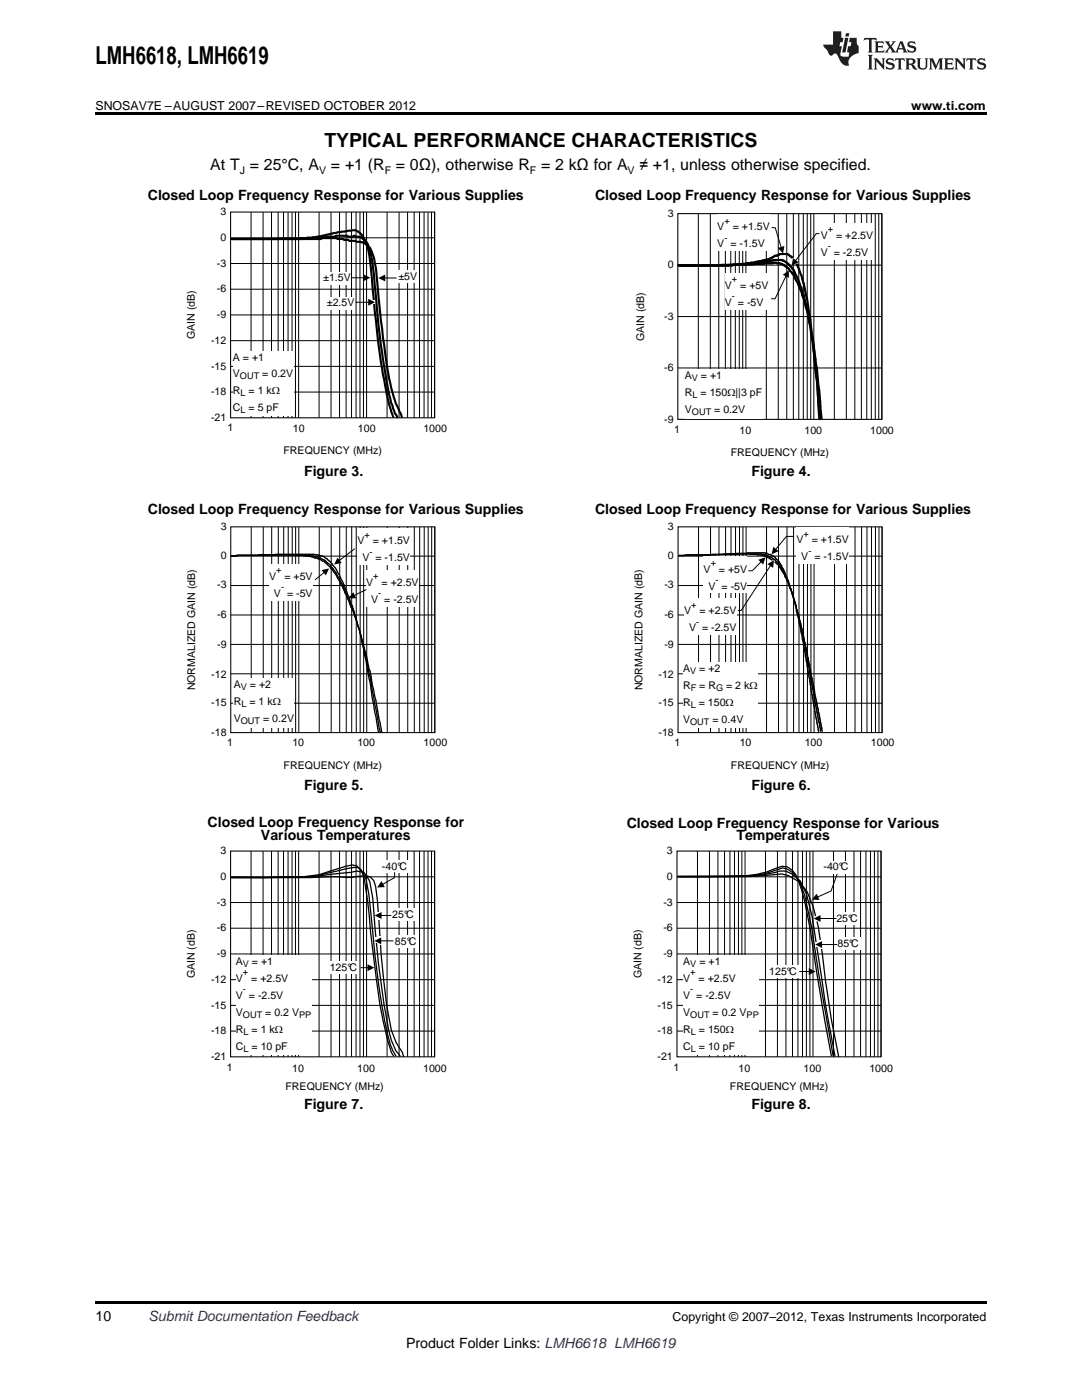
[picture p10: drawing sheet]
<svg xmlns="http://www.w3.org/2000/svg" width="216mm" height="279mm" viewBox="0 0 216 279" stroke-linecap="round" stroke-linejoin="round" font-family="sans-serif">
<defs><g id="words">
<text font-size="4.9" x="19" y="12.8">LMH6618, LMH6619</text>
<text font-size="3.9" x="64.7" y="29.3">TYPICAL PERFORMANCE CHARACTERISTICS</text>
<g font-size="3.2">
<text x="41.9" y="34">At T = 25°C, A</text>
<text x="66" y="34">= +1 (R = 0Ω), otherwise R = 2 kΩ for A</text>
<text x="127.6" y="34">≠ +1, unless otherwise specified.</text>
</g>
<g font-size="2.8">
<text x="29.5" y="40">Closed Loop Frequency Response for Various Supplies</text>
<text x="118.7" y="40">Closed Loop Frequency Response for Various Supplies</text>
<text x="60.7" y="95.1">Figure 3.</text>
<text x="149.9" y="95.1">Figure 4.</text>
<text x="29.5" y="102.5">Closed Loop Frequency Response for Various Supplies</text>
<text x="118.7" y="102.5">Closed Loop Frequency Response for Various Supplies</text>
<text x="60.7" y="157.6">Figure 5.</text>
<text x="149.9" y="157.6">Figure 6.</text>
<text x="41.4" y="165">Closed Loop Frequency Response for</text>
<text x="52.1" y="167.7">Various Temperatures</text>
<text x="125.1" y="165.2">Closed Loop Frequency Response for Various</text>
<text x="146.9" y="167.7">Temperatures</text>
<text x="60.7" y="221.4">Figure 7.</text>
<text x="149.9" y="221.4">Figure 8.</text>
<text x="19" y="263.6">10</text>
<text x="81" y="269">Product Folder Links: LMH6618 LMH6619</text>
</g>
<text font-size="2.8" fill="#0000c8" x="29.6" y="263.6">Submit Documentation Feedback</text>
<g font-size="2.5">
<text x="19" y="21.9">SNOSAV7E –AUGUST 2007–REVISED OCTOBER 2012</text>
<text x="181.8" y="21.9">www.ti.com</text>
<text x="134.2" y="263.6">Copyright © 2007–2012, Texas Instruments Incorporated</text>
</g>
<g font-size="2.1">
<text x="47.8" y="34.6">J</text>
<text x="63.7" y="34.6">V</text>
<text x="76.8" y="34.6">F</text>
<text x="105.7" y="34.6">F</text>
<text x="125.2" y="34.6">V</text>
<text x="44" y="43">3</text>
<text x="133.2" y="43.3">3</text>
<text x="143.1" y="46">V</text>
<text x="146.2" y="46">= +1.5V</text>
<text x="163.8" y="47.6">V</text>
<text x="166.8" y="47.6">= +2.5V</text>
<text x="43.3" y="53.2">-3</text>
<text x="44" y="48.1">0</text>
<text x="133.2" y="53.5">0</text>
<text x="143.1" y="49.4">V</text>
<text x="145.7" y="49.4">= -1.5V</text>
<text x="163.8" y="51">V = -2.5V</text>
<text x="43.3" y="58.4">-6</text>
<text x="64.5" y="56.1">±1.5V</text>
<text x="79.5" y="55.9">±5V</text>
<text x="144.6" y="57.6">V</text>
<text x="147.7" y="57.6">= +5V</text>
<text x="43.3" y="63.5">-9</text>
<text x="65.2" y="61.1">±2.5V</text>
<text x="132.5" y="63.8">-3</text>
<text x="144.6" y="61">V</text>
<text x="147.2" y="61">= -5V</text>
<text x="38.9" y="67.7" transform="rotate(-90 38.9 67.7)">GAIN (dB)</text>
<text x="42.1" y="68.6">-12</text>
<text x="128.5" y="68" transform="rotate(-90 128.5 68)">GAIN (dB)</text>
<text x="42.1" y="73.8">-15</text>
<text x="46.5" y="72.1">A = +1</text>
<text x="46.5" y="75.2">V</text>
<text x="52.3" y="75.2">= 0.2V</text>
<text x="132.5" y="74.1">-6</text>
<text x="136.6" y="75.7">A</text>
<text x="139.9" y="75.7">= +1</text>
<text x="42.1" y="78.9">-18</text>
<text x="46.5" y="78.6">R</text>
<text x="46.5" y="82">C</text>
<text x="49.6" y="78.6">= 1 k</text>
<text x="49.6" y="82">= 5 pF</text>
<text x="54.3" y="78.6">:</text>
<text x="136.6" y="82.4">V</text>
<text x="136.6" y="79">R</text>
<text x="139.8" y="79">= 150</text>
<text x="142.5" y="82.4">= 0.2V</text>
<text x="145.1" y="79">:</text>
<text x="146.8" y="79">||3 pF</text>
<text x="42.1" y="84.1">-21</text>
<text x="45.4" y="86.1">1</text>
<text x="58.4" y="86.1">10</text>
<text x="71.4" y="86.1">100</text>
<text x="84.5" y="86.1">1000</text>
<text x="132.5" y="84.4">-9</text>
<text x="134.5" y="86.5">1</text>
<text x="147.6" y="86.5">10</text>
<text x="160.5" y="86.5">100</text>
<text x="173.6" y="86.5">1000</text>
<text x="56.6" y="90.6">FREQUENCY (MHz)</text>
<text x="145.8" y="91">FREQUENCY (MHz)</text>
<text x="44" y="105.8">3</text>
<text x="133.3" y="105.8">3</text>
<text x="44" y="111.5">0</text>
<text x="71.3" y="108.7">V</text>
<text x="72.3" y="112">V</text>
<text x="74.4" y="108.7">= +1.5V</text>
<text x="74.9" y="112">= -1.5V</text>
<text x="133.3" y="111.5">0</text>
<text x="158.9" y="108.4">V</text>
<text x="159.9" y="111.8">V</text>
<text x="162" y="108.4">= +1.5V</text>
<text x="162.5" y="111.8">= -1.5V</text>
<text x="43.3" y="117.4">-3</text>
<text x="53.7" y="115.7">V</text>
<text x="54.7" y="119.1">V</text>
<text x="56.7" y="115.7">= +5V</text>
<text x="57.3" y="119.1">= -5V</text>
<text x="73.1" y="116.9">V</text>
<text x="76.1" y="116.9">= +2.5V</text>
<text x="132.6" y="117.4">-3</text>
<text x="140.4" y="114.3">V</text>
<text x="141.4" y="117.7">V</text>
<text x="143.5" y="114.3">= +5V</text>
<text x="144" y="117.7">= -5V</text>
<text x="43.3" y="123.4">-6</text>
<text x="74.1" y="120.3">V = -2.5V</text>
<text x="132.6" y="123.4">-6</text>
<text x="136.5" y="122.6">V</text>
<text x="139.6" y="122.6">= +2.5V</text>
<text x="43.3" y="129.3">-9</text>
<text x="132.6" y="129.3">-9</text>
<text x="137.5" y="126">V</text>
<text x="140.1" y="126">= -2.5V</text>
<text x="39" y="137.8" transform="rotate(-90 39 137.8)">NORMALIZED GAIN (dB)</text>
<text x="42.2" y="135.2">-12</text>
<text x="46.6" y="137.3">A</text>
<text x="49.9" y="137.3">= +2</text>
<text x="128.2" y="137.8" transform="rotate(-90 128.2 137.8)">NORMALIZED GAIN (dB)</text>
<text x="131.4" y="135.2">-12</text>
<text x="136.3" y="134">A</text>
<text x="136.3" y="137.4">R</text>
<text x="139.5" y="134">= +2</text>
<text x="139.5" y="137.4">= R</text>
<text x="144.9" y="137.4">= 2 k:</text>
<text x="42.2" y="141">-15</text>
<text x="46.6" y="140.7">R</text>
<text x="49.8" y="140.7">= 1 k</text>
<text x="54.4" y="140.7">:</text>
<text x="131.4" y="141">-15</text>
<text x="136.3" y="140.8">R</text>
<text x="139.4" y="140.8">= 150</text>
<text x="144.8" y="140.8">:</text>
<text x="42.2" y="146.9">-18</text>
<text x="45.3" y="148.8">1</text>
<text x="46.6" y="144.1">V</text>
<text x="52.5" y="144.1">= 0.2V</text>
<text x="58.3" y="148.9">10</text>
<text x="71.3" y="148.9">100</text>
<text x="84.5" y="148.9">1000</text>
<text x="131.4" y="146.9">-18</text>
<text x="134.6" y="148.8">1</text>
<text x="136.3" y="144.2">V</text>
<text x="142.2" y="144.2">= 0.4V</text>
<text x="147.6" y="148.9">10</text>
<text x="160.6" y="148.9">100</text>
<text x="173.8" y="148.9">1000</text>
<text x="56.6" y="153.5">FREQUENCY (MHz)</text>
<text x="145.8" y="153.5">FREQUENCY (MHz)</text>
<text x="44" y="170.5">3</text>
<text x="76.2" y="173.6">-40°C</text>
<text x="133.1" y="170.5">3</text>
<text x="164.3" y="173.7">-40°C</text>
<text x="44" y="175.6">0</text>
<text x="133.1" y="175.6">0</text>
<text x="43.3" y="185.9">-6</text>
<text x="43.3" y="180.8">-3</text>
<text x="78.3" y="183.2">25°C</text>
<text x="132.4" y="185.9">-6</text>
<text x="132.4" y="180.8">-3</text>
<text x="166.9" y="183.9">25°C</text>
<text x="43.3" y="191">-9</text>
<text x="78.8" y="188.6">85°C</text>
<text x="132.4" y="191">-9</text>
<text x="167.1" y="188.9">85°C</text>
<text x="38.9" y="195.3" transform="rotate(-90 38.9 195.3)">GAIN (dB)</text>
<text x="42.1" y="196.2">-12</text>
<text x="47.1" y="192.6">A</text>
<text x="47.1" y="195.9">V</text>
<text x="50.1" y="195.9">= +2.5V</text>
<text x="50.3" y="192.6">= +1</text>
<text x="65.8" y="193.8">125°C</text>
<text x="128" y="195.3" transform="rotate(-90 128 195.3)">GAIN (dB)</text>
<text x="131.2" y="196.2">-12</text>
<text x="136.3" y="192.6">A</text>
<text x="136.3" y="195.9">V</text>
<text x="139.4" y="195.9">= +2.5V</text>
<text x="139.6" y="192.6">= +1</text>
<text x="153.5" y="194.6">125°C</text>
<text x="42.1" y="201.3">-15</text>
<text x="47.1" y="202.7">V</text>
<text x="47.1" y="199.3">V = -2.5V</text>
<text x="52.9" y="202.7">= 0.2 V</text>
<text x="131.2" y="201.3">-15</text>
<text x="136.3" y="199.3">V = -2.5V</text>
<text x="136.3" y="202.7">V</text>
<text x="142.2" y="202.7">= 0.2 V</text>
<text x="42.1" y="206.4">-18</text>
<text x="47.1" y="206.1">R</text>
<text x="47.1" y="209.5">C</text>
<text x="50.2" y="206.1">= 1 k:</text>
<text x="50.2" y="209.5">= 10 pF</text>
<text x="131.2" y="206.4">-18</text>
<text x="136.3" y="206.1">R</text>
<text x="136.3" y="209.5">C</text>
<text x="139.5" y="206.1">= 150</text>
<text x="139.5" y="209.5">= 10 pF</text>
<text x="144.8" y="206.1">:</text>
<text x="42.1" y="211.6">-21</text>
<text x="45.3" y="213.8">1</text>
<text x="58.3" y="213.8">10</text>
<text x="71.3" y="213.8">100</text>
<text x="84.4" y="213.8">1000</text>
<text x="131.2" y="211.6">-21</text>
<text x="134.4" y="213.8">1</text>
<text x="147.4" y="213.8">10</text>
<text x="160.4" y="213.8">100</text>
<text x="173.5" y="213.8">1000</text>
<text x="57" y="217.5">FREQUENCY (MHz)</text>
<text x="145.6" y="217.5">FREQUENCY (MHz)</text>
</g>
<g font-size="1.8">
<text x="144.5" y="44.6">+</text>
<text x="165.2" y="46.3">+</text>
<text x="144.5" y="48">-</text>
<text x="165.2" y="49.7">-</text>
<text x="146" y="56.3">+</text>
<text x="146" y="59.7">-</text>
<text x="47.9" y="75.6">OUT</text>
<text x="138.1" y="76">V</text>
<text x="48" y="79">L</text>
<text x="48" y="82.4">L</text>
<text x="138.1" y="82.8">OUT</text>
<text x="138.2" y="79.4">L</text>
<text x="72.7" y="107.3">+</text>
<text x="160.3" y="107.1">+</text>
<text x="73.7" y="110.7">-</text>
<text x="141.8" y="112.9">+</text>
<text x="161.3" y="110.5">-</text>
<text x="55.1" y="114.4">+</text>
<text x="56.1" y="117.8">-</text>
<text x="74.5" y="115.6">+</text>
<text x="75.5" y="119">-</text>
<text x="142.8" y="116.3">-</text>
<text x="137.9" y="121.3">+</text>
<text x="138.9" y="124.7">-</text>
<text x="48.1" y="137.7">V</text>
<text x="137.7" y="134.4">V</text>
<text x="137.8" y="137.8">F</text>
<text x="142.9" y="137.8">G</text>
<text x="48.2" y="141.1">L</text>
<text x="137.8" y="141.2">L</text>
<text x="48.1" y="144.5">OUT</text>
<text x="137.7" y="144.6">OUT</text>
<text x="48.5" y="192.9">V</text>
<text x="48.5" y="194.6">+</text>
<text x="48.5" y="198">-</text>
<text x="137.7" y="192.9">V</text>
<text x="137.7" y="194.6">+</text>
<text x="137.7" y="198">-</text>
<text x="48.5" y="203.1">OUT</text>
<text x="59.7" y="203.1">PP</text>
<text x="137.7" y="203.1">OUT</text>
<text x="149" y="203.1">PP</text>
<text x="48.6" y="206.5">L</text>
<text x="48.6" y="209.9">L</text>
<text x="137.9" y="206.5">L</text>
<text x="137.9" y="209.9">L</text>
</g>
</g></defs>
<path d="M19 259.7h177.8v.5h-177.8z" fill="#000"/>
<g fill="#fff">
<path d="M66.9 223.1h.3v.7h-.3z"/>
<path d="M156.1 223.1h.4v.7h-.4z"/>
</g>
<path d="M46 175.1h7.4l9.1-.1 8.7-1.2 1.4 .3 .7 1 .5 .8 .6 3.4a199.2 199.2 0 0 0 3.2 26.5l.5 1.8 .9 2.1 .8 1.1M46 175.2l15.9-.1a58.7 58.7 0 0 1 8.5 0l2.8-.3 .7 .2 .7 .7 .4 1.3 .3 2.7a265.8 265.8 0 0 0 1.9 21l.9 4.9 .9 2.4 1.3 2.1 .2 .8M46.1 175.1l15.7-.1 1.7-.3 5.5-1.3 1.6-.3h.9l.5 .4 .4 .7 .6 1.2 .6 3 .4 3.6a184 184 0 0 0 3.3 24.3l.7 2.4 1 2M46.1 175.1h13.8l3.7-.5 5.4-1.7 1.3-.3 .9 .2a5.2 5.2 0 0 1 1.7 4.3l.8 5.5 .2 3.4a235.5 235.5 0 0 0 2.6 17.9l1.6 6.1 .4 .7" fill="none" stroke="#000" stroke-width=".25"/>
<g fill="none" stroke="#000" stroke-width=".2">
<path d="M46 175h40.7M50.1 169.8v41.1M52.5 169.8v41.1M54.2 169.8v41.1M55.5 169.8v41.1M56.6 169.8v41.1M57.5 169.8v41.1M58.3 169.8v41.1M59 169.8v41.1M59.6 169.8v41.1M63.7 169.8v41.1M66.1 169.8v41.1"/>
<path d="M67.7 169.8v41.1M69.1 169.8v41.1M70.1 169.8v41.1M71.1 169.8v41.1M71.8 169.8v41.1M72.5 169.8v41.1M73.1 169.8v41.1M77.2 169.8v41.1M79.6 169.8v41.1M81.3 169.8v41.1M82.6 169.8v41.1M83.7 169.8v41.1"/>
<path d="M84.6 169.8v41.1M85.4 169.8v41.1M86.1 169.8v41.1M86.7 169.8v41.1M46 195.5h40.7M46 190.4h40.7M46 185.2h40.7M46 180.1h40.7M46 205.8h40.7M46 200.6h40.7"/>
</g>
<path d="M46 169.8h40.7v41.1h-40.7z" fill="none" stroke="#000" stroke-width=".21"/>
<g fill="#fff">
<path d="M47.1 190.6h15v19.9h-15z" fill-rule="evenodd"/>
<path d="M76.2 171.7h5.5v2.5h-5.5z" fill-rule="evenodd"/>
<path d="M78.3 181.3h4.7v2.6h-4.7z" fill-rule="evenodd"/>
<path d="M78.8 186.7h4.7v2.5h-4.7z" fill-rule="evenodd"/>
<path d="M65.8 191.9h5.9v2.5h-5.9z" fill-rule="evenodd"/>
</g>
<path d="M78.7 174.1v1l-2.4 1.4M72 193.1h1.5" fill="none" stroke="#000" stroke-width=".2"/>
<path d="M76.1 175.8l.7 1.2-1.5 .1zM73.3 192.4l1.4 .7-1.4 .7z" fill="#000"/>
<path d="M75.1 182h.7v1.5h-.7z" fill-rule="evenodd" fill="#fff"/>
<path d="M76 182.7h2" fill="none" stroke="#000" stroke-width=".2"/>
<path d="M74.8 182.7l1.3-.7v1.4z" fill="#000"/>
<g fill="#fff">
<path d="M75.6 186.9h.6v1.7h-.6z" fill-rule="evenodd"/>
<path d="M74.8 187.1h.7v1.2h-.7z" fill-rule="evenodd"/>
</g>
<g fill="none" stroke="#000" stroke-width=".2">
<path d="M135.1 175h40.7M139.2 169.8v41.1M141.6 169.8v41.1M143.3 169.8v41.1M144.6 169.8v41.1M145.6 169.8v41.1M146.6 169.8v41.1M147.4 169.8v41.1M148 169.8v41.1M148.7 169.8v41.1M152.7 169.8v41.1M155.1 169.8v41.1"/>
<path d="M156.8 169.8v41.1M158.1 169.8v41.1M159.2 169.8v41.1M160.1 169.8v41.1M160.9 169.8v41.1M161.6 169.8v41.1M162.2 169.8v41.1M166.3 169.8v41.1M168.7 169.8v41.1M170.4 169.8v41.1M171.7 169.8v41.1M172.8 169.8v41.1"/>
<path d="M173.7 169.8v41.1M174.5 169.8v41.1M175.2 169.8v41.1M175.8 169.8v41.1M75.9 187.8h2.5M135.1 195.5h40.7M135.1 190.4h40.7M135.1 185.2h40.7M135.1 180.1h40.7M135.1 205.8h40.7M135.1 200.6h40.7"/>
</g>
<path d="M74.7 187.8l1.4-.7v1.4z" fill="#000"/>
<path d="M135.1 169.8h40.7v41.1h-40.7z" fill="none" stroke="#000" stroke-width=".21"/>
<path d="M167.1 187h4.7v2.6h-4.7z" fill-rule="evenodd" fill="#fff"/>
<path d="M167.1 174.3l-1.3 3.5-2.7 1.2" fill="none" stroke="#000" stroke-width=".2"/>
<path d="M163 178.4l.5 1.2-1.5-.1z" fill="#000"/>
<g fill="#fff">
<path d="M166.9 182h4.7v2.5h-4.7z" fill-rule="evenodd"/>
<path d="M153.5 192.7h5.9v2.6h-5.9z" fill-rule="evenodd"/>
</g>
<path d="M159.5 193.9h2.1" fill="none" stroke="#000" stroke-width=".2"/>
<path d="M161.4 193.2l1.4 .7-1.4 .7z" fill="#000"/>
<g fill="#fff">
<path d="M164.3 171.8h5.4v2.5h-5.4z" fill-rule="evenodd"/>
<path d="M162.5 183l.4-.1 .3 1.1-.3 .1z" fill-rule="evenodd"/>
<path d="M136.3 190.6h15.1v19.9h-15.1z" fill-rule="evenodd"/>
</g>
<path d="M135.2 174.9h14.9l1.9-.2 3.5-.9h1.3l1.3 .7 1.6 1.3 1.2 2.6 1.1 4.4 2.6 16.8 2 11.2M135.2 174.9h12.3a19.8 19.8 0 0 0 8.7-1.7l.9 .3 1.2 .7 1.3 1.9 1 2.6 1.3 6.3 1.4 9.2 3 16.6M165.9 210.7l-2.9-16.6-1.4-8.7a35.8 35.8 0 0 0-2.9-10.9 2.74 2.74 0 0 0-4-1.2 17 17 0 0 1-7.6 1.5l-11.9 .2h9.9a93.7 93.7 0 0 0 10.8-.6l1.4 .3 2.2 1.3 1.6 2 1.1 2.9 1.1 3.9 .8 5.9a214.8 214.8 0 0 0 3.3 20.2" fill="none" stroke="#000" stroke-width=".25"/>
<g fill="#fff">
<path d="M163.5 187.7h.7v1.7h-.7z" fill-rule="evenodd"/>
<path d="M162.7 188.1h.7v.8h-.7z" fill-rule="evenodd"/>
</g>
<path d="M163.9 188.5h3.1" fill="none" stroke="#000" stroke-width=".2"/>
<path d="M162.7 188.5l1.3-.7v1.4z" fill="#000"/>
<path d="M162.5 182.9l.7-.2 .3 1.1-.7 .2z" fill-rule="evenodd" fill="#fff"/>
<path d="M163.6 183.3h3.3" fill="none" stroke="#000" stroke-width=".2"/>
<path d="M162.4 183.3l1.3-.7v1.4z" fill="#000"/>
<g fill="#fff">
<path d="M66.9 159.3h.3v.8h-.3z"/>
<path d="M156.1 159.3h.4v.8h-.4z"/>
</g>
<path d="M47.5 110.8l-1.4 .1M51.5 110.8l.1-.1h9.4l1.6 .4a5.5 5.5 0 0 1 3.4 1.9l.7 .9a45.4 45.4 0 0 1 4.1 8.9l.5 1.9M52.2 110.7l-.2 .1M52.4 110.7l-.2 .1h-5.1l-.1 .1M52.6 110.7l.1 .1 .4-.1M54.9 110.7v-.1h7.8l.2 .1a4 4 0 0 1 3.2 1.6 18.5 18.5 0 0 1 3.3 6.5l.9 2.1 1.3 4.5M58.9 110.7l3.1 .4 2.1 .7a3.7 3.7 0 0 1 1.7 1.3 30.5 30.5 0 0 1 3.8 6.8l1.7 4.8M71.3 124.7l.3 .7M71.6 125.4a270.3 270.3 0 0 1 4.1 19.9l.2 .8M71.6 125.4l2.2 10.7 .5 3.5 1.2 6.5M71.6 125.4l.2 .8M72 126.8a193.7 193.7 0 0 1 3.6 16.3l.6 3" fill="none" stroke="#000" stroke-width=".25"/>
<g fill="none" stroke="#000" stroke-width=".2">
<path d="M46 116.9h40.8M46 111h40.8M50.1 105.1v41.1M52.5 105.1v41.1M54.2 105.1v41.1M55.5 105.1v41.1M56.6 105.1v41.1M57.5 105.1v41.1M58.3 105.1v41.1M59 105.1v41.1M59.6 105.1v41.1M63.7 105.1v41.1"/>
<path d="M66.1 105.1v41.1M67.8 105.1v41.1M69.1 105.1v41.1M70.2 105.1v41.1M71.1 105.1v41.1M71.9 105.1v41.1M72.6 105.1v41.1M73.2 105.1v41.1M77.3 105.1v41.1M79.7 105.1v41.1M81.4 105.1v41.1M82.7 105.1v41.1"/>
<path d="M83.7 105.1v41.1M84.6 105.1v41.1M85.4 105.1v41.1M86.1 105.1v41.1M86.8 105.1v41.1M46 134.5h40.8M46 128.6h40.8M46 122.7h40.8M46 140.3h40.8"/>
</g>
<path d="M46 105.1h40.8v41.1h-40.8z" fill="none" stroke="#000" stroke-width=".21"/>
<g fill="#fff">
<path d="M53.7 112.6h8.7v7.2h-8.7z" fill-rule="evenodd"/>
<path d="M73.1 113.8h10.4v7.2h-10.4z" fill-rule="evenodd"/>
<path d="M71.3 105.5h10.5v7.2h-10.5z" fill-rule="evenodd"/>
</g>
<path d="M64.7 114.2l-1.8 1.5" fill="none" stroke="#000" stroke-width=".2"/>
<path d="M64.2 113.8l1.5-.4-.7 1.4z" fill="#000"/>
<path d="M46.6 135.3h12.1v9.8h-12.1z" fill-rule="evenodd" fill="#fff"/>
<g fill="none" stroke="#000" stroke-width=".2">
<path d="M70.7 109.5l-3.1 2.4M73 117.7l-2.4 1.2M135.3 116.9h40.7M135.3 111h40.7M139.4 105.1v41.1M141.8 105.1v41.1M143.5 105.1v41.1M144.8 105.1v41.1M145.9 105.1v41.1M146.8 105.1v41.1M147.6 105.1v41.1M148.2 105.1v41.1"/>
<path d="M148.9 105.1v41.1M153 105.1v41.1M155.3 105.1v41.1M157 105.1v41.1M158.3 105.1v41.1M159.4 105.1v41.1M160.3 105.1v41.1M161.1 105.1v41.1M161.8 105.1v41.1M162.4 105.1v41.1M166.5 105.1v41.1M168.9 105.1v41.1"/>
<path d="M170.6 105.1v41.1M171.9 105.1v41.1M173 105.1v41.1M173.9 105.1v41.1M174.7 105.1v41.1M175.4 105.1v41.1M176 105.1v41.1M135.3 134.5h40.7M135.3 128.6h40.7M135.3 122.7h40.7M135.3 140.3h40.7"/>
</g>
<path d="M67.3 111.3l.9 1.1-1.5 .3zM70.5 118.2l.6 1.2h-1.5z" fill="#000"/>
<path d="M135.3 105.1h40.7v41.1h-40.7z" fill="none" stroke="#000" stroke-width=".21"/>
<g fill="#fff">
<path d="M140.4 111.1h8.7v7.2h-8.7z" fill-rule="evenodd"/>
<path d="M136.5 119.5h10.5v7.2h-10.5z" fill-rule="evenodd"/>
<path d="M158.9 105.3h10.5v7.2h-10.5z" fill-rule="evenodd"/>
</g>
<path d="M151.9 112.1l-1.8 1.8h-.7M158.3 107.1h-1.4l-2.2 2.6" fill="none" stroke="#000" stroke-width=".2"/>
<path d="M151.3 111.7l1.5-.5-.5 1.5zM154.3 109.1l1.1 .9-1.4 .6z" fill="#000"/>
<path d="M136.3 132.1h14.9v13.1h-14.9z" fill-rule="evenodd" fill="#fff"/>
<path d="M135.4 110.9l7.3-.1 1.8-.3h7.3a5.8 5.8 0 0 1 4.5 3.6l.7 1.1 .8 2.4M145.8 110.5l-.8 .2M146.6 110.5l2.4-.2h3.7l.5 .2a3.7 3.7 0 0 1 2.6 2.2l.6 1.1 1.4 3.8M147.9 110.5l-6.7 .3M149.3 110.5l2.8 .4a5.8 5.8 0 0 1 4.2 3.5l1 1.9 1.3 4M157.8 117.6l2 6.9 1.1 5.1 .1 .3 .1 1.1 .5 1.6 .2 1.6 .3 1.2 .5 3.1 .9 4.3 .6 3.1M157.9 117.9l.2 .7M158.3 119.1l.3 1.2M158.6 120.3l.1 .2M158.7 120.5l.2 .5a5.1 5.1 0 0 0 .5 2.9l4 22.1M158.7 120.5l.2 .6M159 121.7l.4 1.4v.5l.9 3.7 1.1 6.1 .2 .3 1 6.2 1.2 6" fill="none" stroke="#000" stroke-width=".25"/>
<path d="M154.2 111.7l.5 .2-.2 .3-.4-.2z" fill-rule="evenodd" fill="#fff"/>
<path d="M153.8 112.8l-5.9 9h-.6" fill="none" stroke="#000" stroke-width=".2"/>
<path d="M153.1 112.6l1.3-.8-.1 1.5z" fill="#000"/>
<g fill="#fff">
<path d="M66.9 96.8h.3v.7h-.3z"/>
<path d="M156.1 96.8h.4v.7h-.4z"/>
</g>
<path d="M143.7 53l.2-.1h4.9l1.7-.3 3.7-.1a3.4 3.4 0 0 1 3.5 1.7l.7 .7 .7 1.3 1 2.7a76.5 76.5 0 0 1 3.1 16.7l.7 7.9M145.5 52.9l-.2 .1M146.2 52.9l4.7-.4 .6-.2 1.7-.1 1.1-.3h1.7a5.4 5.4 0 0 1 2.4 2.1l.8 1.7a52.6 52.6 0 0 1 2.8 11.8l.7 6.1M146.4 52.9l-.2 .1h-10.8M147.8 52.8l-.3 .1M152.6 51.9l-2.2 .5-2.4 .4M152.7 51.9l.6-.1 1.3-.8h.4l.6-.3 1.7 .1a4.6 4.6 0 0 1 1.9 2.5l.7 1.6a103.1 103.1 0 0 1 2.7 17.6l.1 1.1M162.7 73.6l1 10M162.7 73.6l.4 3.3 .4 6.7" fill="none" stroke="#000" stroke-width=".42"/>
<g fill="none" stroke="#000" stroke-width=".2">
<path d="M135.3 52.9h40.7M139.3 42.6v41.1M141.7 42.6v41.1M143.4 42.6v41.1M144.7 42.6v41.1M145.8 42.6v41.1M146.7 42.6v41.1M147.5 42.6v41.1M148.2 42.6v41.1M148.8 42.6v41.1M152.9 42.6v41.1M155.3 42.6v41.1"/>
<path d="M157 42.6v41.1M158.3 42.6v41.1M159.4 42.6v41.1M160.3 42.6v41.1M161.1 42.6v41.1M161.8 42.6v41.1M162.4 42.6v41.1M166.5 42.6v41.1M168.9 42.6v41.1M170.6 42.6v41.1M171.9 42.6v41.1M173 42.6v41.1"/>
<path d="M173.9 42.6v41.1M174.6 42.6v41.1M175.3 42.6v41.1M176 42.6v41.1M135.3 73.4h40.7M135.3 63.2h40.7"/>
</g>
<path d="M135.3 42.6h40.7v41.1h-40.7z" fill="none" stroke="#000" stroke-width=".21"/>
<g fill="#fff">
<path d="M136.6 73.7h15.5v9.7h-15.5z" fill-rule="evenodd"/>
<path d="M143.1 42.9h10.5v7.2h-10.5z" fill-rule="evenodd"/>
<path d="M163.8 44.5h10.5v7.2h-10.5z" fill-rule="evenodd"/>
<path d="M144.6 54.5h8.7v7.2h-8.7z" fill-rule="evenodd"/>
</g>
<path d="M154 45.4h.7l1.2 4.1M156.9 55l-2.2 4.6h-.8" fill="none" stroke="#000" stroke-width=".2"/>
<path d="M156.2 54.9l1.2-1v1.6zM155.2 49.5l1.3-.4-.2 1.5z" fill="#000"/>
<path d="M158 51.7l.5-.4 .7 1.2-.6 .3z" fill-rule="evenodd" fill="#fff"/>
<g fill="none" stroke="#000" stroke-width=".2">
<path d="M46 57.7h40.7M46 52.6h40.7M46 47.5h40.7M50.1 42.3v41.1M52.5 42.3v41.1M54.2 42.3v41.1M55.5 42.3v41.1M56.6 42.3v41.1M57.5 42.3v41.1M58.3 42.3v41.1M59 42.3v41.1M59.6 42.3v41.1"/>
<path d="M63.7 42.3v41.1M66.1 42.3v41.1M67.7 42.3v41.1M69.1 42.3v41.1M70.1 42.3v41.1M71.1 42.3v41.1M71.8 42.3v41.1M72.5 42.3v41.1M73.1 42.3v41.1M77.2 42.3v41.1M79.6 42.3v41.1M81.3 42.3v41.1"/>
<path d="M82.6 42.3v41.1M83.7 42.3v41.1M84.6 42.3v41.1M85.4 42.3v41.1M86.1 42.3v41.1M86.7 42.3v41.1M163.4 46.6h-.5l-4.2 5.5M46 78.2h40.7M46 73.1h40.7M46 68h40.7M46 62.9h40.7"/>
</g>
<path d="M158.3 51.5l1 .9-1.3 .6z" fill="#000"/>
<path d="M46.3 47.7h14.3l.2-.2h2.5l.3-.2 3.3-.1 .1-.1h2.3l.2 .1h.9l.4-.1 .1 .1a2.39 2.39 0 0 1 2.2 1.1 16.5 16.5 0 0 1 1.5 6.5 175 175 0 0 0 3.5 25.6l.7 2.1 .5 .8M46.3 47.7h9.6l5.2-.2 2.5-.3 3.9-.9 2.6-.3a1.86 1.86 0 0 1 2.1 1 9.6 9.6 0 0 1 1.7 5.4l.1 1.5a191.9 191.9 0 0 0 3.2 24.7l.4 2.1 .9 2.5M46.3 47.7h17.8l.1-.2h3l.1 .2h1.2l.2 .2 2.2 .2 .2 .2h1a3.1 3.1 0 0 1 1.8 1.3l.7 1.8 .4 2.2a193.5 193.5 0 0 0 3.1 23.8l.8 3 1.3 2.9" fill="none" stroke="#000" stroke-width=".42"/>
<path d="M46 42.3h40.7v41.1h-40.7z" fill="none" stroke="#000" stroke-width=".21"/>
<g fill="#fff">
<path d="M64.5 54.2h5.5v2.6h-5.5z" fill-rule="evenodd"/>
<path d="M65.2 59.2h5.5v2.6h-5.5z" fill-rule="evenodd"/>
<path d="M79.5 54h3.8v2.5h-3.8z" fill-rule="evenodd"/>
</g>
<path d="M70.2 55.4h2.5M76.7 55.5h2.4" fill="none" stroke="#000" stroke-width=".2"/>
<path d="M72.5 54.7l1.4 .7-1.4 .7zM75.5 55.5l1.4-.7v1.4z" fill="#000"/>
<path d="M73.6 60h1.2v.7h-1.2z" fill-rule="evenodd" fill="#fff"/>
<path d="M71 60.3h2.6" fill="none" stroke="#000" stroke-width=".2"/>
<path d="M73.5 59.6l1.3 .7-1.3 .7z" fill="#000"/>
<path d="M46.5 70.2h12v12.8h-12z" fill-rule="evenodd" fill="#fff"/>
<path d="M19 22.5h177.8v.5h-177.8z" fill="#000"/>
<g fill="#231f20">
<path d="M172.5 7.6l-.1 .5 .4-.2h.6v.1v2.1l-.2 .4h.9l-.2-.4v-2.1l.1-.1h.5l.5 .2-.2-.5zM174.5 8.3l.2 .3v1.5l-.2 .4h1.8l.2-.6a1.04 1.04 0 0 1-1.3 .2v-.7h.6l.3 .2v-.6l-.3 .2h-.6v-.6l.8-.1 .4 .3-.2-.5zM176.5 8.3l.9 1.1-.9 1.1h.8l-.2-.2 .4-.7 .5 .7-.2 .2h1.5l-.2-.2 .2-.4h.9l.1 .4-.2 .2h1l-.3-.3-.7-1.9h-.5l-.9 2-.8-1 .9-1h-.8l.1 .3-.4 .5-.3-.6 .1-.2zM179.7 8.6l.4 1h-.7zM181.3 8.4a.63 .63 0 0 0-.2 .7 .63 .63 0 0 0 .6 .4l.6 .2 .1 .2a.75 .75 0 0 1-.7 .4 .75 .75 0 0 1-.6-.5l.1 .7 .1-.1a1.11 1.11 0 0 0 1.5-.6 1.13 1.13 0 0 0-1.2-.8l-.1-.4a1.04 1.04 0 0 1 1.2 .2l-.2-.5-.2 .1-.4-.2zM173.2 10.9l.2 .4v2.2l-.2 .4h1l-.3-.4v-2.2l.3-.4zM174.3 11.6l.3 .4v1.5l-.3 .4h.8l-.2-.4v-1.3l1.5 1.7v-1.9l.2-.4h-.7l.2 .4v.9l-1.1-1.3zM177 11.8a.62 .62 0 0 0-.2 .7 .62 .62 0 0 0 .6 .4l.6 .1 .1 .3a.76 .76 0 0 1-.7 .3 .76 .76 0 0 1-.7-.4l.2 .7 .1-.1a1.11 1.11 0 0 0 1.5-.6 1.13 1.13 0 0 0-1.2-.8l-.1-.4a1.04 1.04 0 0 1 1.2 .2l-.2-.6-.2 .1-.5-.1zM178.7 11.6l-.2 .6a.61 .61 0 0 1 .8-.3v1.6l-.2 .4h.9l-.2-.4v-1.6a.63 .63 0 0 1 .7 .3l-.1-.6zM180.6 11.6l.3 .4v1.5l-.3 .4h1l-.2-.2-.1-.8 .6 .2a.76 .76 0 0 0 1.2 .7l-1-1a.58 .58 0 0 0 .6-.5 .58 .58 0 0 0-.5-.6zM181.4 11.9h.1a.45 .45 0 0 1 .5 .1 .45 .45 0 0 1 .1 .5l-.8 .2zM182.9 11.6l.2 .2a2.17 2.17 0 0 0 .3 1.9 .99 .99 0 0 0 1.6-.6v-1.1l.2-.4h-.7l.2 .2a1.92 1.92 0 0 1-.2 1.8 .6 .6 0 0 1-.9-.5v-1.1l.2-.4zM185.4 11.6l.2 .4v1.5l-.2 .4h.7l-.2-.4v-1.4l.8 1.8 .8-1.8v1.4l-.2 .4h.9l-.2-.4v-1.5l.2-.4h-.8l-.6 1.5-.6-1.5zM188.4 11.6l.2 .4v1.5l-.2 .4h1.8l.1-.6a1.04 1.04 0 0 1-1.2 .1v-.6h.5l.4 .2v-.6l-.4 .2h-.5v-.7h.8l.3 .3-.1-.6zM190.5 11.6l.2 .4v1.5l-.2 .4h.7l-.2-.4v-1.3l1.5 1.7v-1.9l.2-.4h-.7l.2 .4v.9l-1.1-1.3zM192.9 11.6l-.1 .6a.61 .61 0 0 1 .7-.3l.1 1.6-.3 .4h1l-.3-.4 .1-1.6a.63 .63 0 0 1 .7 .3l-.1-.6zM195.2 11.8a.62 .62 0 0 0-.2 .7 .62 .62 0 0 0 .6 .4l.6 .1 .1 .3a.76 .76 0 0 1-.7 .3 .76 .76 0 0 1-.6-.4l.1 .7 .1-.1a1.11 1.11 0 0 0 1.6-.6 1.13 1.13 0 0 0-1.3-.8l-.1-.4a1.04 1.04 0 0 1 1.2 .2l-.1-.6-.2 .1-.5-.1z"/>
<path d="M166.2 6.3v2.6h-1.9v.4l.8 .9a.91 .91 0 0 0 1 .8 .56 .56 0 0 1 .5-.3 .56 .56 0 0 1 .5 .3l.4 .8a1.53 1.53 0 0 0 1.9 1.2 1.54 1.54 0 0 1 1-2.1l.9-.3v-1.4a1.52 1.52 0 0 1-.4-1.6h-1.3l-.2 .8h.5l-.2 .8h-.5l-.1 1v.2l.4 .1-.2 .8a1.93 1.93 0 0 1-1.6-.3l.3-1.8h-.5l.2-.8h.4l.2-.8h-.4v-1.3zM168.6 7.6l-.6 2.9h.7l.6-2.9zM168.8 6.6l-.1 .7h.6l.2-.7z"/>
</g>
<use href="#words"/>
</svg>
